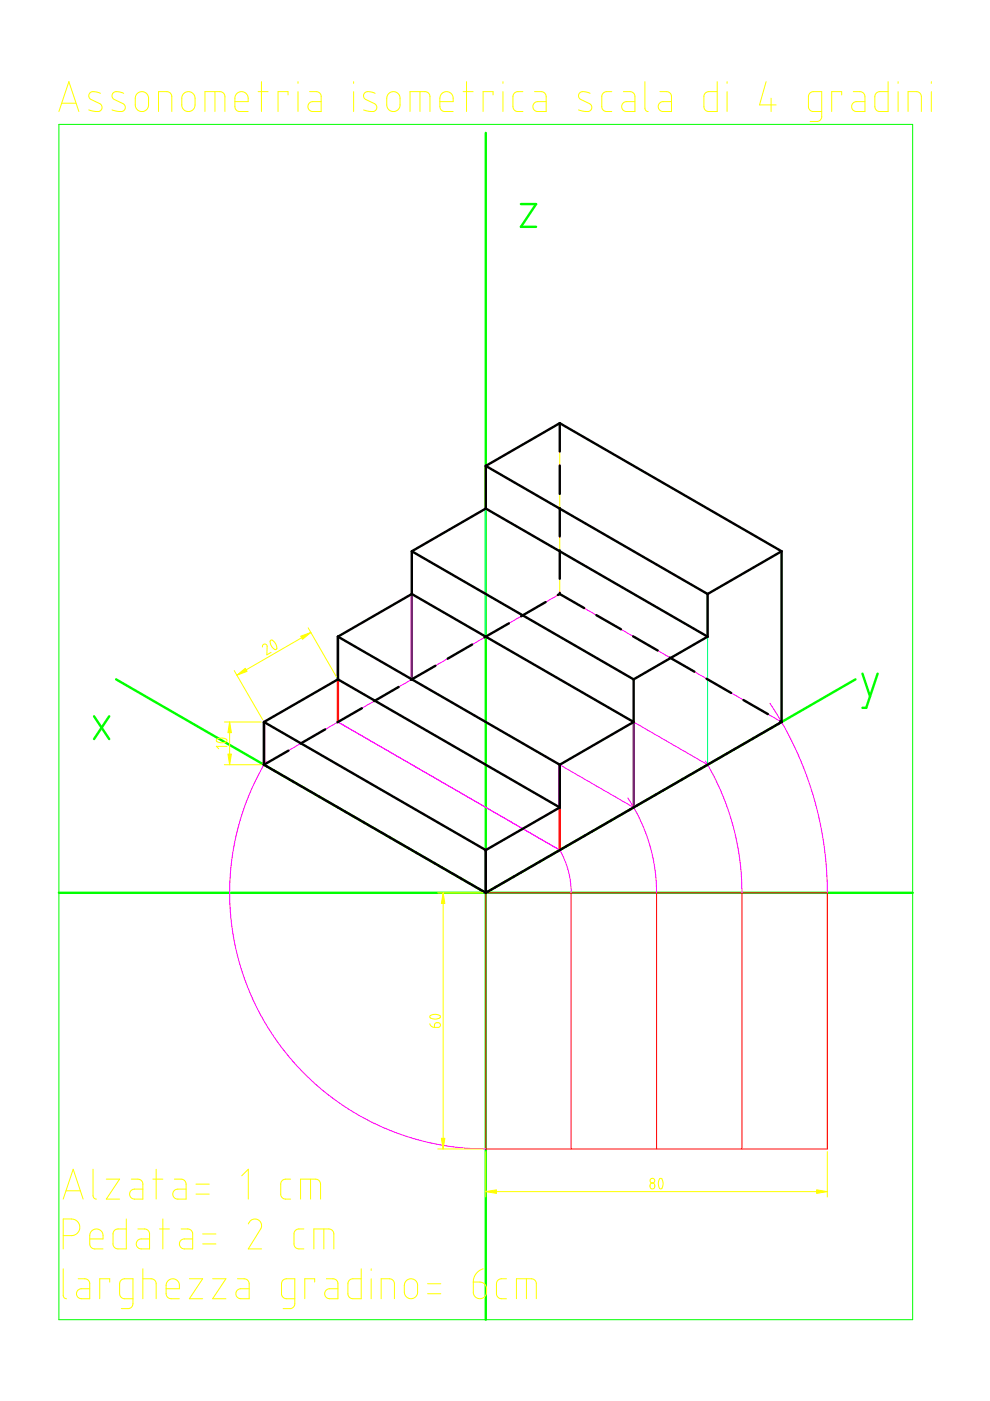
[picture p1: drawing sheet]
<svg xmlns="http://www.w3.org/2000/svg" width="210mm" height="297mm" viewBox="0 0 210 297" stroke-linecap="round" stroke-linejoin="round" font-family="sans-serif">
<path d="M12.5 26.4h181v253.4h-181z" fill="none" stroke="#0f0" stroke-width=".21"/>
<path d="M103 28.2v251.6M110.4 43.3h3.3l-3.3 4.8h3.3M19.9 151.9l3.3 4.8M23.2 151.9l-3.3 4.8M24.6 144l78.4 45.3 78.4-45.3M182.9 142.8l1.6 4.9M186.1 142.8l-2.4 7.3h-.8M12.5 189.3h181" fill="none" stroke="#0f0" stroke-width=".51"/>
<path d="M103 189.3h72.4v54.3h-72.4zM121.1 189.3v54.3M139.2 189.3v54.3M157.3 189.3v54.3M12.5 279.8h.1" fill="none" stroke="#f00" stroke-width=".21"/>
<path d="M103 135l47 27.1M56 153.1l15.6-9.1 47.1 27.2-15.7 9zM71.6 153.1l47.1 27.1 .9 1.9 .9 2.5 .4 2.2 .2 2.5M87.3 144l47 27.2M163.3 149.1l3.2 5.4 2.2 4.3 2.2 5.2 1.5 4.7 1.4 5.2 .9 5.1 .5 5.2 .2 5.1M165.7 153.1l-47-27.2-62.7 36.2M56.4 161.4l-1.9 3.4-1.2 2.6-1.5 3.6-1.1 3.7-.8 3.1-.7 3.9-.4 3.6-.1 3.7 .3 6.5 .6 3.5 .8 3.8 .9 3.1 1.3 3.6 1.2 2.9 1.8 3.4 3.5 5.5 2.2 2.7 2.3 2.7 2.5 2.5 2.8 2.4 3.1 2.3 2.9 1.9 6 3.1 4.2 1.7 3.3 1 4.4 1 3.3 .6 3.5 .3 3.4 .1M133.1 169.2l2.7 4.7 1.8 4.7 1.2 5.2 .3 2.7 .1 2.8M149.6 161.4l1.6 2.8 1.6 3.4 1.3 3.3 1.2 3.9 .9 3.5 .6 3.7 .4 3.5 .1 3.8" fill="none" stroke="#f0f" stroke-width=".21"/>
<path d="M56 153.1v9M71.6 144v9.1M118.7 171.2v9M103 180.2v9.1" fill="none" stroke="#f00" stroke-width=".51"/>
<path d="M71.6 135v9M87.3 125.9v18.1M134.3 153.1v18.1M118.7 162.1v9.1" fill="none" stroke="#800080" stroke-width=".51"/>
<g fill="none" stroke="#ff0" stroke-width=".21">
<path d="M21.3 19.8l-.9-.3-.8-.1-.6 .3-.2 .7 .3 .6 2.3 1.2 .2 .4-.1 .7-.6 .3h-1l-1.1-.3M26.2 19.8l-.8-.3-.9-.1-.6 .4-.2 .6 .4 .6 2.3 1.2 .2 .4-.2 .7-.5 .3h-1.1l-1.1-.3M29 19.9l.6-.4 .7-.1 .7 .3 .4 .6v2.4l-.3 .5-.5 .4h-1l-.7-.7-.2-.5v-1.7zM38.9 19.9l.6-.4 .6-.1 .7 .3 .5 .6v2.2l-.3 .6-.5 .5h-1l-.5-.3-.3-.5-.2-2.2zM45.6 19.4v4.2M54.7 19.4h2.1M55.4 17.3v6.3M63.2 17.3v.4M63.2 19.4v4.2M65.6 19.4l1.8 .1 .5 .4 .2 .4v3.3h-1.9l-.5-.2-.3-.4-.1-.5 .1-.4 .3-.4 .5-.2h1.9M75 17.3v.4M75 19.4v4.2"/>
<path d="M79.5 19.8l-.8-.3-.9-.1-.5 .3-.2 .7 .3 .6 2.3 1.2 .2 .6-.2 .5-.4 .3h-.7l-1.5-.3M82.3 19.9l.5-.3 .8-.2 .7 .3 .4 .6 .1 2.3-.3 .5-.6 .5h-.7l-.4-.1-.7-.7-.1-2zM89 19.4v4.2M98.2 19.4h2.1M98.9 17.3v6.3M106.6 17.3v.4M106.6 19.4v4.2M110.9 19.4l-1.4 .1-.6 .4-.1 .5v2.3l.1 .5 .7 .4h1.3M113.3 19.4l1.7 .1 .6 .4 .2 .5v3.2h-1.9l-.6-.2-.2-.3-.1-.7 .4-.7 .5-.2h1.9M125.1 19.8l-.8-.3h-1l-.5 .3-.1 .6 .3 .6 2.3 1.2 .2 .4-.2 .7-.5 .3h-1l-1.1-.3M129.7 19.4l-1.4 .1-.5 .3-.2 .5 .1 2.8 .7 .5h1.3M132.2 19.4l1.6 .1 .5 .2 .3 .6v3.3h-1.9l-.5-.2-.3-.4-.1-.5 .2-.4 .3-.4 .4-.2h1.9"/>
<path d="M136.7 17.3v5.7l.3 .5 .4 .1M139.9 19.4l1.7 .1 .5 .3 .3 .5v3.3h-2l-.5-.2-.3-.4v-.5l.4-.8 .4-.2h2M152.1 17.3v6.3h-2l-.3-.1-.6-.7 .2-2.8 .7-.5 2-.1M154.2 17.3v.4M154.2 19.4v4.2M162.4 17.3l-1.4 4.9h3.5M180.9 19.4l1.8 .1 .5 .4 .2 .5v3.2h-2l-.5-.2-.3-.4v-.6l.4-.7 .4-.2h2M188.3 17.3v6.3h-1.9l-.4-.1-.4-.4-.1-.5 .1-2.6 .7-.5 2-.1M190.4 17.3v.4M190.4 19.4v4.2M197.5 17.3v.4M197.5 19.4v4.2"/>
<path d="M12.5 23.6l2.1-6.3 2.1 6.3M13.1 21.9h3M33.6 23.6v-4.2h1.9l.7 .4 .2 .6v3.2M43.5 23.6v-4.2h3.3l.5 .3 .4 .7v3.2M49.8 21.5h2.8v-1.1l-.6-.7-.9-.3-.6 .2-.4 .4-.3 .7v2.1l.3 .5 .5 .3h2M61.1 20.1v-.7h-2.2v4.2M86.9 23.6v-4.2h3.3l.6 .3 .4 .7v3.2M93.3 21.5h2.8l-.1-1.1-.5-.7-1-.3-.6 .2-.4 .5-.2 .7v2l.2 .5 .5 .3h2.1M104.5 20.1v-.7h-2.1v4.2M163.5 20.8v2.8M174.2 23.6h-1.9l-.4-.1-.4-.4-.1-.4v-2.3l.2-.5 .5-.4 2.1-.1v5.5l-.2 .5-.4 .3-1.8 .1M178.5 20.1v-.7h-2.2v4.2"/>
<path d="M192.5 23.6v-4.2h1.9l.7 .4 .2 .6v3.2M55.6 137.2l.1-.4 .3-.2 .3-.1 .3 .3v2l.9-.5M57.3 135.8l.4-.1 .5 .5 .5 1.2a.43 .43 0 0 1-.4 .3 .43 .43 0 0 1-.5-.3l-.5-.9zM65.3 133.1l6.1 10.5M65.9 134.1l-15.7 9.1M71.6 135l15.7-9.1 47 27.2-15.6 9zM45.9 156.8l.9-.3 1.1 .2a.41 .41 0 0 1 .2 .5 .41 .41 0 0 1-.6 .2l-.7 .1-.7-.2a.33 .33 0 0 1-.2-.5zM47.6 153.1h7.8M48.1 158.2h-2.2l.5 .5M48.7 153.1v9M49.7 142.2l6 10.4M47.6 162.1h7.8"/>
<path d="M92.8 189.3h9.6M94 189.3v54.3M91.1 217.1l.4 .5 .6 .2M91.2 215.4l1-.3 .9 .1a.4 .4 0 0 1 .3 .5 .4 .4 0 0 1-.6 .3l-.7 .1-.7-.2a.32 .32 0 0 1-.2-.5zM92.2 217l.3-.2 .7 .1 .2 .4-.1 .3-.3 .2h-.9zM13.4 254.2l2.1-6.3 2.1 6.3M14 252.5h3M19.7 247.9v5.7l.3 .5 .4 .1M22.5 250h2.9l-2.9 4.2h2.9M26.8 258.4v6.4l-2.3-.1-.3-.3-.2-.5 .1-2.7 .2-.4 .5-.2h2M27.8 250h1.7l.7 .5 .1 .4v3.3h-1.9l-.6-.3-.3-.8 .4-.8 .5-.2h1.9M32.4 250h2.1"/>
<path d="M33.1 247.9v6.3M34.5 258.4v6.4M37 250l1.8 .1 .4 .3 .3 .6v3.2h-1.9l-.6-.2-.4-.7 .1-.5 .3-.5 .6-.2h1.9M41.6 253.2h2.8M41.6 251.1h2.8M51.2 249.3l1.4-1.4v6.3M52.6 259.5l.5-.7 .9-.4 .9 .4 .5 .5v1.1l-2.8 4.4h2.9M61.6 250l-1.4 .1-.5 .4-.2 .4v2.4l.2 .4 .5 .5h1.4M63.7 254.2v-4.2h3.3l.6 .3 .4 .7v3.2M65.8 250v4.2M92.8 243.6h9.6M103 244.2v9.6"/>
<path d="M103 252.6h72.4M137.9 251l.5-.2 .3 .2 .1 .6-.2 .4-.4 .1-.3-.2-.1-.6zM139.8 249.9h.5l.2 .4 .1 .8-.2 .7a.44 .44 0 0 1-.6 .2 .44 .44 0 0 1-.2-.6v-.7zM175.4 244.2v9.6M13.4 262h2.1l.9-.5 .4-.8 .1-.7-.5-1.1-1-.4-2-.1v6.4M13.4 269v5.7l.3 .5 .4 .2M16.6 271.1h1.6l.7 .6 .1 .3v3.4h-1.8l-.6-.3-.3-.4-.1-.5 .4-.7 .5-.3h1.9M19 262.7h2.8v-1.2l-.5-.7-.6-.2h-.5l-.9 .6-.3 .7v1.9l.2 .6 .5 .3 2.1 .1M23.3 271.8v-.7h-2.2v4.3M28.2 275.4l-2-.1-.7-.5-.1-.5v-2.1l.1-.6 .4-.3 .4-.2h1.9v5.3l-.2 .5-.4 .5-1.9 .1M29.2 260.6h1.7l.7 .5 .1 .4v3.3h-1.9l-.6-.3-.2-.3-.1-.6 .4-.7 .5-.2h1.9M30.3 271.1h2l.7 .5 .1 .4v3.4"/>
<path d="M30.3 269v6.4M33.8 260.6h2.1M35.2 273.2h2.8v-1.1l-.5-.7-.6-.3h-.6l-.8 .6-.3 .7v2l.3 .7 .5 .2 2 .1M38.4 260.6h1.8l.4 .3 .3 .6v3.3h-1.9l-.5-.2-.5-.7 .1-.5 .3-.5 .6-.2h1.9M40.2 271.1h2.8l-2.8 4.3h2.8M43 263.7h2.8M43 261.6h2.8M45.1 271.1h2.8l-2.8 4.3h2.8M50.4 271.1l1.8 .1 .4 .3 .2 .6v3.3h-1.8l-.6-.3-.4-.6 .1-.7 .3-.3 .5-.3h1.9M62.5 275.4l-2-.1-.7-.5-.1-.3v-2.4l.2-.6 .4-.3 2.2-.1v5.4l-.2 .6-.5 .3-1.8 .1M64.4 260.6h-1.4l-.4 .3-.3 .6v2.4l.2 .5 .7 .4h1.2M66.5 264.8v-4.2h3.3l.6 .2 .4 .7v3.3"/>
<path d="M66.7 271.8v-.7h-2.1v4.3M68.7 260.6v4.2M69.2 271.1l1.8 .1 .5 .4 .1 .4v3.4h-1.8l-.5-.2-.5-.8 .1-.5 .3-.4 .6-.3h1.8M76.6 269v6.4l-2.2-.1-.4-.3-.2-.6 .1-2.7 .2-.3 .6-.3h1.9M78.7 269v.4M78.7 271.1v4.3M80.8 275.4v-4.3h2l.7 .5 .1 .5v3.3M86.1 271.6l.6-.4 .6-.1 .7 .3 .4 .5 .1 2.3-.3 .6-.6 .5-.6 .1-.4-.2-.8-.7-.1-2zM90.7 274.3h2.8M90.7 272.2h2.8M100.4 271.8l1.7 .1 .8 .5 .2 .6 .1 1-.2 .7-.4 .4-.6 .2h-.5l-.6-.2-.3-.4-.2-.5zM102.4 269l-.9 .5-.6 .7-.5 .9v.7"/>
<path d="M107.4 271.1l-1.4 .1-.5 .4-.2 .5v2.2l.2 .6 .6 .4 1.3 .1M109.5 275.4v-4.3h3.3l.7 .4 .2 .5v3.4M111.6 271.1v4.3"/>
<circle cx="138.3" cy="250.3" r=".5"/>
</g>
<path d="M87.3 116.9v9M103 107.8v27.2M150 135v27.1M134.3 144v9.1" fill="none" stroke="#0ff" stroke-width=".21"/>
<path d="M87.3 116.9l15.7-9.1 47 27.2-15.7 9z" fill="none" stroke="#008080" stroke-width=".21"/>
<path d="M103 98.8v9M118.7 89.7v36.2M165.7 116.9v36.2M150 125.9v9.1" fill="none" stroke="#fa0" stroke-width=".21"/>
<path d="M103 98.8l15.7-9.1 47 27.2-15.7 9z" fill="none" stroke="#f50" stroke-width=".21"/>
<g fill="none" stroke="#000" stroke-width=".51">
<path d="M103 98.8v9M103 98.8l47 27.1M118.7 89.7v6M118.7 98.7v6M118.7 89.7l-15.7 9.1M118.7 89.7l47 27.2M87.3 116.9v9M87.3 116.9l47 27.1M103 107.8l-15.7 9.1M103 107.8l47 27.2M118.7 107.7v6M118.7 116.7v6"/>
<path d="M165.7 116.9l-15.7 9M165.7 116.9v36.2M71.6 135v9M71.6 135l47.1 27.1M87.3 125.9l-15.7 9.1M87.3 125.9l47 27.2M100.1 136.7l-5.2 3M107.9 132.2l-5.2 2.9M115.7 127.7l-5.2 3M118.7 125.7v.2M118.7 125.9l-.4 .3M118.7 125.9l5.2 3"/>
<path d="M126.4 130.4l5.3 3M134.2 134.9l5.2 3M142 139.4l5.2 3M150 135l-15.7 9M150 125.9v9.1M56 153.1l47 27.1M56 153.1v9M61.2 159.2l-5.2 2.9M68.9 154.6l-5.2 3M71.6 144l-15.6 9.1M71.6 144l47.1 27.2M76.7 150.2l-5.2 2.9"/>
<path d="M84.5 145.6l-5.2 3.1M92.3 141.2l-5.2 2.9M134.3 153.1l-15.6 9M134.3 144v9.1M149.8 143.9l5.2 3M157.6 148.4l5.2 3M165.4 152.9l.3 .2M165.7 153.1l-62.7 36.2M56 162.1l47 27.2M118.7 171.2l-15.7 9M118.7 162.1v9.1M103 180.2v9.1"/>
</g>
<g fill="#ff0" stroke="#ff0" stroke-width=".21">
<path d="M103 252.6l2.3-.3v.7z"/>
<path d="M173.1 252.3l2.3 .3-2.3 .4z"/>
<path d="M94 189.3l.3 2.3h-.7z"/>
<path d="M93.6 241.3h.7l-.3 2.3z"/>
<path d="M48.7 153.1l.4 2.2h-.8z"/>
<path d="M48.3 159.9h.8l-.4 2.2z"/>
<path d="M63.8 134.9l2.1-.8-1.8 1.5z"/>
<path d="M50.2 143.2l1.8-1.5 .4 .6z"/>
</g>
</svg>
